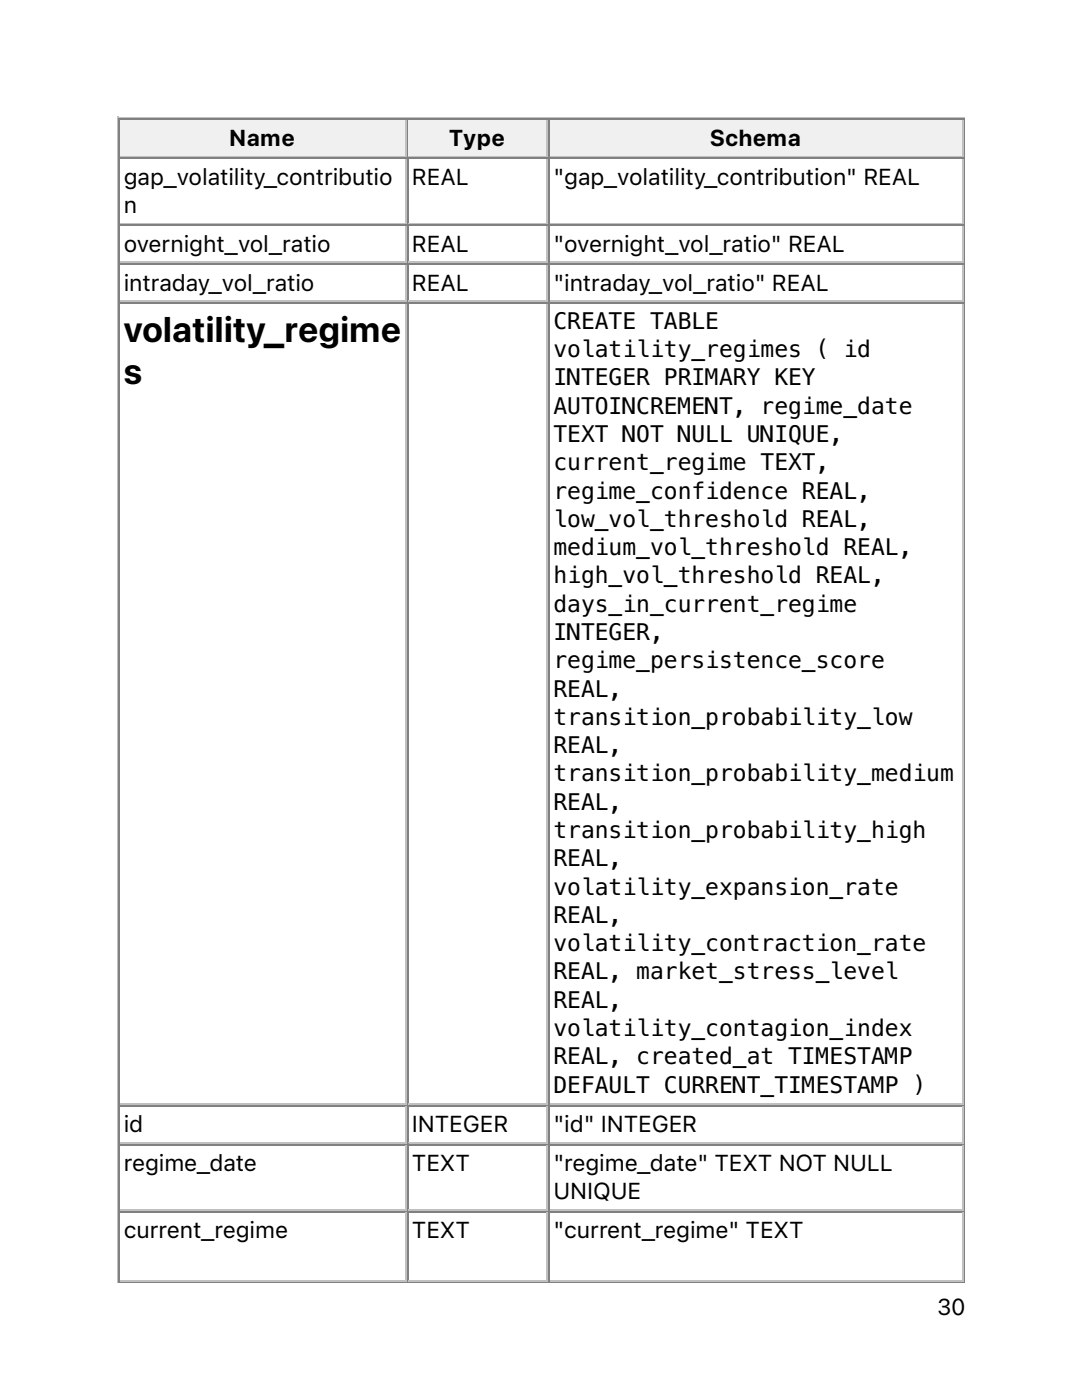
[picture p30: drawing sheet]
<svg xmlns="http://www.w3.org/2000/svg" width="216mm" height="279mm" viewBox="0 0 216 279" stroke-linecap="round" stroke-linejoin="round" font-family="sans-serif">
<defs><g id="words">
<g font-size="7.1">
<text x="24.7" y="68.2">volatility_regime</text>
<text x="24.7" y="76.7">s</text>
</g>
<g font-size="4.6">
<text x="45.8" y="29.1">Name</text>
<text x="89.6" y="29.1">Type</text>
<text x="141.7" y="29.1">Schema</text>
<text x="24.7" y="36.9">gap_volatility_contributio</text>
<text x="82.2" y="36.9">REAL</text>
<text x="110.4" y="36.9">&quot;gap_volatility_contribution&quot; REAL</text>
<text x="24.7" y="42.5">n</text>
<text x="24.7" y="50.3">overnight_vol_ratio</text>
<text x="82.2" y="50.3">REAL</text>
<text x="110.4" y="50.3">&quot;overnight_vol_ratio&quot; REAL</text>
<text x="24.7" y="58.1">intraday_vol_ratio</text>
<text x="82.2" y="58.1">REAL</text>
<text x="110.4" y="58.1">&quot;intraday_vol_ratio&quot; REAL</text>
<text x="110.4" y="65.6">CREATE TABLE</text>
<text x="110.4" y="71.3">volatility_regimes ( id</text>
<text x="110.4" y="76.9">INTEGER PRIMARY KEY</text>
<text x="110.4" y="82.6">AUTOINCREMENT, regime_date</text>
<text x="110.4" y="88.2">TEXT NOT NULL UNIQUE,</text>
<text x="110.4" y="93.9">current_regime TEXT,</text>
<text x="110.4" y="99.5">regime_confidence REAL,</text>
<text x="110.4" y="105.1">low_vol_threshold REAL,</text>
<text x="110.4" y="110.8">medium_vol_threshold REAL,</text>
<text x="110.4" y="116.4">high_vol_threshold REAL,</text>
<text x="110.4" y="122.1">days_in_current_regime</text>
<text x="110.4" y="127.7">INTEGER,</text>
<text x="110.4" y="133.4">regime_persistence_score</text>
<text x="110.4" y="139">REAL,</text>
<text x="110.4" y="144.7">transition_probability_low</text>
<text x="110.4" y="150.3">REAL,</text>
<text x="110.4" y="155.9">transition_probability_medium</text>
<text x="110.4" y="161.6">REAL,</text>
<text x="110.4" y="167.2">transition_probability_high</text>
<text x="110.4" y="172.9">REAL,</text>
<text x="110.4" y="178.5">volatility_expansion_rate</text>
<text x="110.4" y="184.2">REAL,</text>
<text x="110.4" y="189.8">volatility_contraction_rate</text>
<text x="110.4" y="195.5">REAL, market_stress_level</text>
<text x="110.4" y="201.1">REAL,</text>
<text x="110.4" y="206.7">volatility_contagion_index</text>
<text x="110.4" y="212.4">REAL, created_at TIMESTAMP</text>
<text x="110.4" y="218">DEFAULT CURRENT_TIMESTAMP )</text>
<text x="24.7" y="226">id</text>
<text x="82.2" y="226">INTEGER</text>
<text x="110.4" y="226">&quot;id&quot; INTEGER</text>
<text x="24.7" y="233.7">regime_date</text>
<text x="82.2" y="233.7">TEXT</text>
<text x="110.4" y="233.7">&quot;regime_date&quot; TEXT NOT NULL</text>
<text x="110.4" y="239.4">UNIQUE</text>
<text x="24.7" y="247.1">current_regime</text>
<text x="82.2" y="247.1">TEXT</text>
<text x="110.4" y="247.1">&quot;current_regime&quot; TEXT</text>
<text x="187" y="262.5">30</text>
</g>
</g></defs>
<path d="M23.5 23.3v232.8M23.6 23.5h169M24 31.2h57.1M81 24v7" fill="none" stroke="#c0c0c0" stroke-width=".35"/>
<path d="M23.8 23.6v7.8M24 23.8h57.1M192.4 23.6v232.2M23.6 255.9h169" fill="none" stroke="#808080" stroke-width=".35"/>
<g fill="#f0f0f0">
<path d="M24 24h56.8v7h-56.8z"/>
<path d="M45.5 24.7h13.8v5.6h-13.8z"/>
</g>
<path d="M81.3 23.6v7.8M81.5 23.8h27.9" fill="none" stroke="#808080" stroke-width=".35"/>
<path d="M81.5 31.2h27.9M109.2 24v7" fill="none" stroke="#c0c0c0" stroke-width=".35"/>
<g fill="#f0f0f0">
<path d="M81.5 24h27.5v7h-27.5z"/>
<path d="M89.6 24.7h11.3v5.6h-11.3z"/>
</g>
<path d="M109.5 23.6v7.8M109.7 23.8h82.6" fill="none" stroke="#808080" stroke-width=".35"/>
<path d="M109.7 31.2h82.6M192.1 24v7" fill="none" stroke="#c0c0c0" stroke-width=".35"/>
<g fill="#f0f0f0">
<path d="M109.7 24h82.2v7h-82.2z"/>
<path d="M141.5 24.7h18.7v5.6h-18.7z"/>
</g>
<g fill="none" stroke="#808080" stroke-width=".35">
<path d="M23.8 31.4v224.4M24 31.6h57.1M81.3 31.4v224.4M81.5 31.6h27.9M109.5 31.4v224.4M109.7 31.6h82.6M24 45h57.1M24 52.7h57.1M81.5 45h27.9M81.5 52.7h27.9M109.7 45h82.6M109.7 52.7h82.6"/>
<path d="M24 60.5h57.1M81.5 60.5h27.9M109.7 60.5h82.6M24 220.7h57.1M24 228.4h57.1M81.5 220.7h27.9M81.5 228.4h27.9M109.7 220.7h82.6M109.7 228.4h82.6M24 241.8h57.1M81.5 241.8h27.9M109.7 241.8h82.6"/>
</g>
<g fill="none" stroke="#c0c0c0" stroke-width=".35">
<path d="M81 31.8v12.6M109.2 31.8v12.6M192.1 31.8v12.6M24 44.6h57.1M24 52.4h57.1M81 45.2v7M81 52.9v7.1M81.5 44.6h27.9M81.5 52.4h27.9M109.2 45.2v7M109.2 52.9v7.1M109.7 44.6h82.6"/>
<path d="M109.7 52.4h82.6M192.1 45.2v7M192.1 52.9v7.1M24 60.1h57.1M81 60.7v159.4M81.5 60.1h27.9M109.2 60.7v159.4M109.7 60.1h82.6M192.1 60.7v159.4M24 220.3h57.1M24 228.1h57.1M81 220.8v7.1"/>
<path d="M81 228.6v12.7M81.5 220.3h27.9M81.5 228.1h27.9M109.2 220.8v7.1M109.2 228.6v12.7M109.7 220.3h82.6M109.7 228.1h82.6M192.1 220.8v7.1M192.1 228.6v12.7M24 241.5h57.1M24 255.6h57.1M81 242v13.4"/>
<path d="M81.5 241.5h27.9M81.5 255.6h27.9M109.2 242v13.4M109.7 241.5h82.6M109.7 255.6h82.6M192.1 242v13.4"/>
</g>
<use href="#words"/>
</svg>
